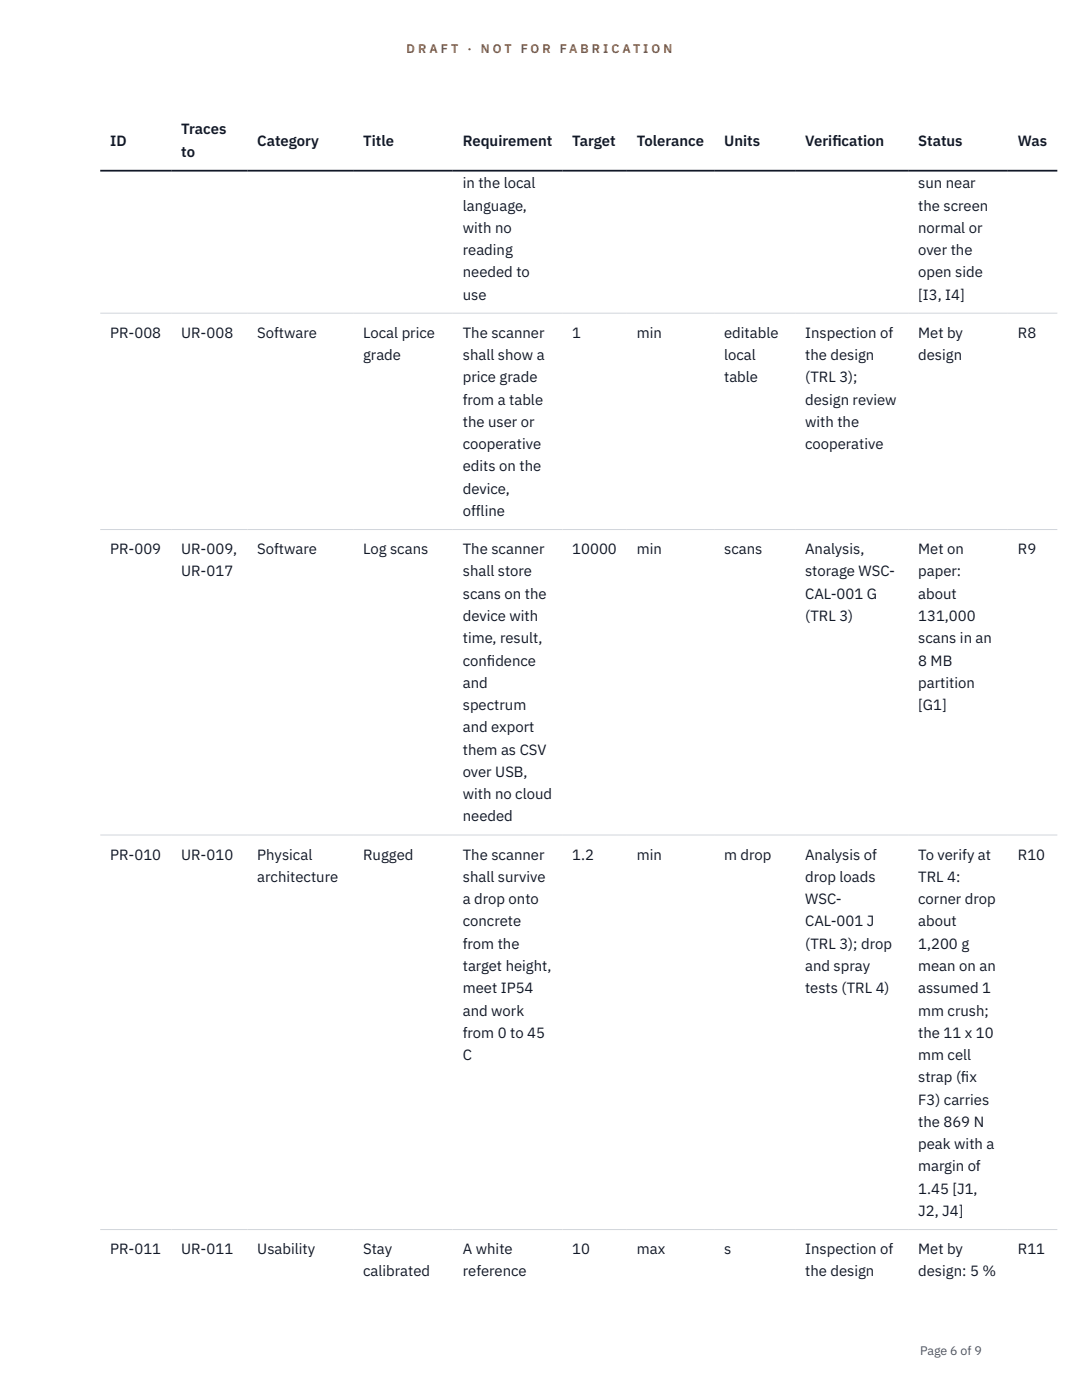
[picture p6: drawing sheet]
<svg xmlns="http://www.w3.org/2000/svg" width="216mm" height="279mm" viewBox="0 0 216 279" stroke-linecap="round" stroke-linejoin="round" font-family="sans-serif">
<defs><g id="words">
<g font-size="3" fill="#111827">
<text x="22" y="29.1">ID</text>
<text x="36.2" y="26.8">Traces</text>
<text x="51.3" y="29.1">Category</text>
<text x="72.5" y="29.1">Title</text>
<text x="92.3" y="29.1">Requirement</text>
<text x="114.2" y="29.1">Target</text>
<text x="127.1" y="29.1">Tolerance</text>
<text x="144.5" y="29.1">Units</text>
<text x="160.7" y="29.1">Verif</text>
<text x="166.1" y="29.1">ication</text>
<text x="183.2" y="29.1">Status</text>
<text x="203.1" y="29.1">Was</text>
<text x="36.2" y="31.3">to</text>
<text x="92.3" y="37.6">in the local</text>
<text x="183.2" y="37.6">sun near</text>
<text x="92.3" y="42">language,</text>
<text x="92.3" y="46.5">with no</text>
<text x="183.2" y="42">the screen</text>
<text x="183.2" y="46.5">normal or</text>
<text x="92.3" y="50.9">reading</text>
<text x="183.2" y="50.9">over the</text>
<text x="92.3" y="55.4">needed to</text>
<text x="92.3" y="59.8">use</text>
<text x="183.2" y="55.4">open side</text>
<text x="183.2" y="59.8">[I3, I4]</text>
<text x="22" y="67.4">PR-008</text>
<text x="36.2" y="67.4">UR-008</text>
<text x="51.3" y="67.4">Software</text>
<text x="72.5" y="67.4">Local price</text>
<text x="72.5" y="71.9">grade</text>
<text x="92.3" y="67.4">The scanner</text>
<text x="92.3" y="71.9">shall show a</text>
<text x="114.2" y="67.4">1</text>
<text x="127.1" y="67.4">min</text>
<text x="144.5" y="67.4">editable</text>
<text x="144.5" y="71.9">local</text>
<text x="160.7" y="67.4">Inspection of</text>
<text x="160.7" y="71.9">the design</text>
<text x="183.2" y="67.4">Met by</text>
<text x="183.2" y="71.9">design</text>
<text x="203.1" y="67.4">R8</text>
<text x="92.3" y="76.3">price grade</text>
<text x="144.5" y="76.3">table</text>
<text x="160.7" y="76.3">(TRL 3);</text>
<text x="92.3" y="80.8">from a table</text>
<text x="160.7" y="80.8">design review</text>
<text x="92.3" y="85.2">the user or</text>
<text x="92.3" y="89.6">cooperative</text>
<text x="160.7" y="85.2">with the</text>
<text x="160.7" y="89.6">cooperative</text>
<text x="92.3" y="94.1">edits on the</text>
<text x="92.3" y="98.5">device,</text>
<text x="92.3" y="103">offline</text>
<text x="22" y="110.6">PR-009</text>
<text x="36.2" y="110.6">UR-009,</text>
<text x="51.3" y="110.6">Software</text>
<text x="72.5" y="110.6">Log scans</text>
<text x="92.3" y="110.6">The scanner</text>
<text x="114.2" y="110.6">10000</text>
<text x="127.1" y="110.6">min</text>
<text x="144.5" y="110.6">scans</text>
<text x="160.7" y="110.6">Analysis,</text>
<text x="183.2" y="110.6">Met on</text>
<text x="203.1" y="110.6">R9</text>
<text x="36.2" y="115">UR-017</text>
<text x="92.3" y="115">shall store</text>
<text x="92.3" y="119.5">scans on the</text>
<text x="160.7" y="115">storage WSC-</text>
<text x="160.7" y="119.5">CAL-001 G</text>
<text x="183.2" y="115">paper:</text>
<text x="183.2" y="119.5">about</text>
<text x="92.3" y="123.9">device with</text>
<text x="160.7" y="123.9">(TRL 3)</text>
<text x="183.2" y="123.9">131,000</text>
<text x="92.3" y="128.4">time, result,</text>
<text x="183.2" y="128.4">scans in an</text>
<text x="92.3" y="132.8">conf</text>
<text x="92.3" y="137.3">and</text>
<text x="97.2" y="132.8">idence</text>
<text x="183.2" y="132.8">8 MB</text>
<text x="183.2" y="137.3">partition</text>
<text x="92.3" y="141.7">spectrum</text>
<text x="183.2" y="141.7">[G1]</text>
<text x="92.3" y="146.2">and export</text>
<text x="92.3" y="150.6">them as CSV</text>
<text x="92.3" y="155.1">over USB,</text>
<text x="92.3" y="159.5">with no cloud</text>
<text x="92.3" y="163.9">needed</text>
<text x="22" y="171.6">PR-010</text>
<text x="36.2" y="171.6">UR-010</text>
<text x="51.3" y="171.6">Physical</text>
<text x="72.5" y="171.6">Rugged</text>
<text x="92.3" y="171.6">The scanner</text>
<text x="114.2" y="171.6">1.2</text>
<text x="127.1" y="171.6">min</text>
<text x="144.5" y="171.6">m drop</text>
<text x="160.7" y="171.6">Analysis of</text>
<text x="183.2" y="171.6">To verify at</text>
<text x="203.1" y="171.6">R10</text>
<text x="51.3" y="176">architecture</text>
<text x="92.3" y="176">shall survive</text>
<text x="160.7" y="176">drop loads</text>
<text x="183.2" y="176">TRL 4:</text>
<text x="92.3" y="180.5">a drop onto</text>
<text x="92.3" y="184.9">concrete</text>
<text x="160.7" y="180.5">WSC-</text>
<text x="160.7" y="184.9">CAL-001 J</text>
<text x="183.2" y="180.5">corner drop</text>
<text x="183.2" y="184.9">about</text>
<text x="92.3" y="189.3">from the</text>
<text x="160.7" y="189.3">(TRL 3); drop</text>
<text x="183.2" y="189.3">1,200 g</text>
<text x="92.3" y="193.8">target height,</text>
<text x="160.7" y="193.8">and spray</text>
<text x="183.2" y="193.8">mean on an</text>
<text x="92.3" y="198.2">meet IP54</text>
<text x="92.3" y="202.7">and work</text>
<text x="160.7" y="198.2">tests (TRL 4)</text>
<text x="183.2" y="198.2">assumed 1</text>
<text x="183.2" y="202.7">mm crush;</text>
<text x="92.3" y="207.1">from 0 to 45</text>
<text x="183.2" y="207.1">the 11 x 10</text>
<text x="92.3" y="211.6">C</text>
<text x="183.2" y="211.6">mm cell</text>
<text x="183.2" y="216">strap (f</text>
<text x="183.2" y="220.5">F3) carries</text>
<text x="191.8" y="216">ix</text>
<text x="183.2" y="224.9">the 869 N</text>
<text x="183.2" y="229.4">peak with a</text>
<text x="183.2" y="233.8">margin of</text>
<text x="183.2" y="238.2">1.45 [J1,</text>
<text x="183.2" y="242.7">J2, J4]</text>
<text x="22" y="250.3">PR-011</text>
<text x="36.2" y="250.3">UR-011</text>
<text x="51.3" y="250.3">Usability</text>
<text x="72.5" y="250.3">Stay</text>
<text x="92.3" y="250.3">A white</text>
<text x="114.2" y="250.3">10</text>
<text x="127.1" y="250.3">max</text>
<text x="144.5" y="250.3">s</text>
<text x="160.7" y="250.3">Inspection of</text>
<text x="183.2" y="250.3">Met by</text>
<text x="203.1" y="250.3">R11</text>
<text x="72.5" y="254.8">calibrated</text>
<text x="92.3" y="254.8">reference</text>
<text x="160.7" y="254.8">the design</text>
<text x="183.2" y="254.8">design: 5 %</text>
</g>
<g font-size="2.5" fill="#b45309">
<text x="81.1" y="10.5">D R A F T</text>
<text x="93.3" y="10.5">·</text>
<text x="95.9" y="10.5">N O T</text>
<text x="103.9" y="10.5">F O R</text>
<text x="111.7" y="10.5">F A B R I C A T I O N</text>
</g>
<text font-size="2.5" fill="#4b5563" x="183.6" y="270.3">Page 6 of 9</text>
</g></defs>
<path d="M20 62.5h191M20 105.7h191M20 166.6h191M20 245.4h191" fill="none" stroke="#d1d5db" stroke-width=".2"/>
<path d="M20 34.1h191" fill="none" stroke="#111827" stroke-width=".35"/>
<use href="#words"/>
</svg>
